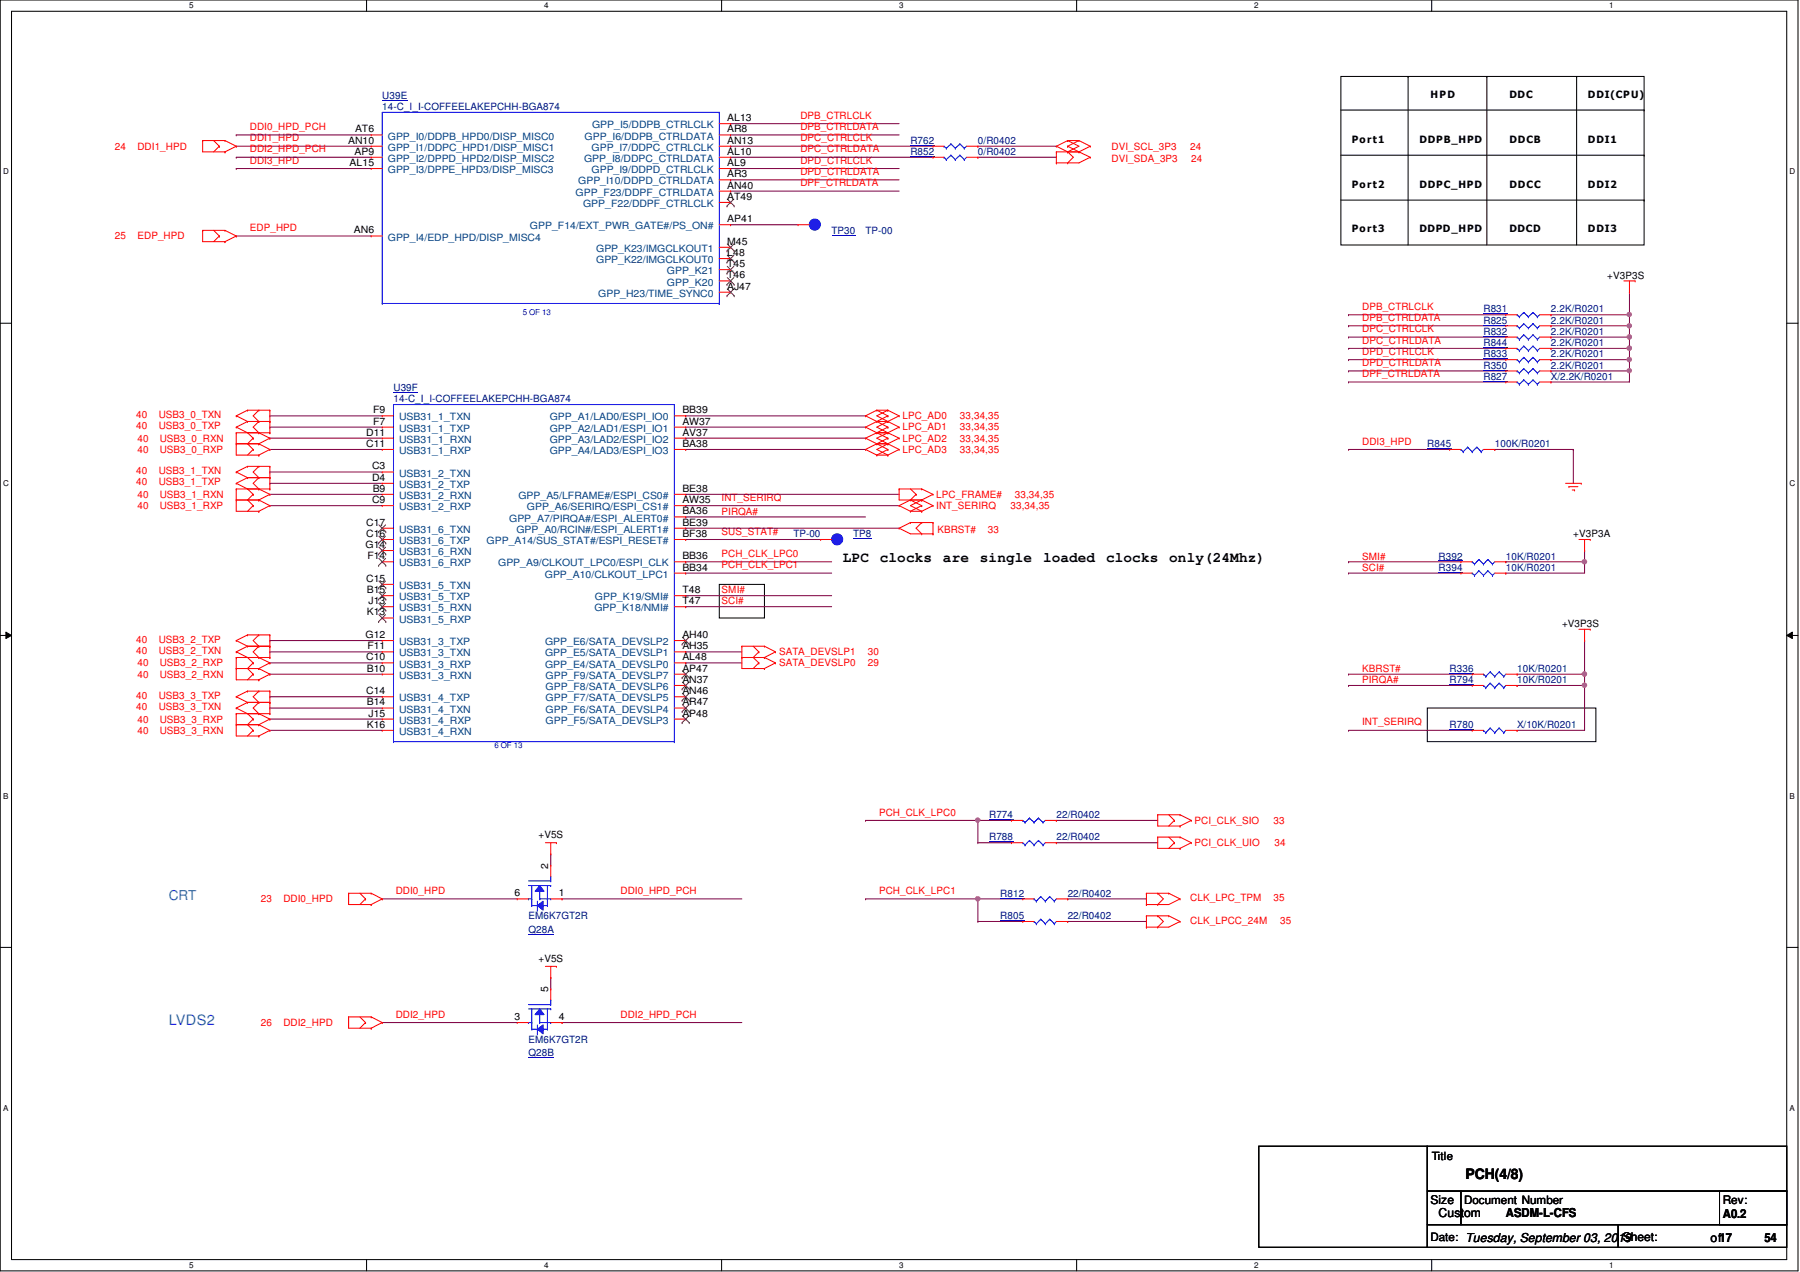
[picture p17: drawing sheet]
<svg xmlns="http://www.w3.org/2000/svg" width="297mm" height="210mm" viewBox="0 0 297 210" stroke-linecap="round" stroke-linejoin="round" font-family="sans-serif">
<defs><g id="words">
<g font-size="2.4">
<text x="139.1" y="92.8">LPC</text>
<text x="145.2" y="92.8">clocks</text>
<text x="155.6" y="92.8">are</text>
<text x="161.7" y="92.8">single</text>
<text x="172.1" y="92.8">loaded</text>
<text x="182.5" y="92.8">clocks</text>
<text x="193" y="92.8">only(24Mhz)</text>
<text x="241.8" y="194.5">PCH(4/8)</text>
</g>
<text font-size="2.4" fill="#0080ff" x="27.9" y="169.1">LVDS2</text>
<text font-size="2.2" fill="#0080ff" x="27.9" y="148.5">CRT</text>
<g font-size="2">
<text x="236.1" y="198.8">Size</text>
<text x="237.4" y="200.9">Custom</text>
<text x="248.5" y="200.9">ASDM-L-CFS</text>
<text x="284.3" y="201">A0.2</text>
<text x="267.8" y="204.9">Sheet:</text>
<text x="282.3" y="204.9">of17</text>
<text x="291.2" y="204.9">54</text>
</g>
<g font-size="1.9">
<text x="236.3" y="191.4">Title</text>
<text x="241.6" y="198.6">Document Number</text>
<text x="284.3" y="198.7">Rev:</text>
<text x="236.1" y="204.7">Date: Tuesday, September 03, 2019</text>
</g>
<g font-size="1.7" fill="#000080">
<text x="63.1" y="16.3">U39E</text>
<text x="63.1" y="18.2">14-C_I_I-COFFEELAKEPCHH-BGA874</text>
<text x="150.2" y="23.7">R762</text>
<text x="161.4" y="23.7">0/R0402</text>
<text x="150.2" y="25.6">R852</text>
<text x="161.4" y="25.6">0/R0402</text>
<text x="137.2" y="38.6">TP30</text>
<text x="142.8" y="38.6">TP-00</text>
<text x="244.8" y="53.4">R825</text>
<text x="244.8" y="51.6">R831</text>
<text x="255.9" y="53.4">2.2K/R0201</text>
<text x="255.9" y="51.6">2.2K/R0201</text>
<text x="244.8" y="55.2">R832</text>
<text x="244.8" y="59">R833</text>
<text x="244.8" y="57.1">R844</text>
<text x="255.9" y="55.2">2.2K/R0201</text>
<text x="255.9" y="59">2.2K/R0201</text>
<text x="255.9" y="57.1">2.2K/R0201</text>
<text x="64.9" y="64.5">U39F</text>
<text x="244.8" y="60.8">R350</text>
<text x="244.8" y="62.7">R827</text>
<text x="255.9" y="60.8">2.2K/R0201</text>
<text x="255.9" y="62.7">X/2.2K/R0201</text>
<text x="64.9" y="66.4">14-C_I_I-COFFEELAKEPCHH-BGA874</text>
<text x="235.5" y="73.8">R845</text>
<text x="246.7" y="73.8">100K/R0201</text>
<text x="130.9" y="88.6">TP-00</text>
<text x="140.8" y="88.6">TP8</text>
<text x="237.4" y="94.2">R394</text>
<text x="237.4" y="92.3">R392</text>
<text x="248.5" y="94.2">10K/R0201</text>
<text x="248.5" y="92.3">10K/R0201</text>
<text x="239.2" y="110.9">R336</text>
<text x="239.2" y="112.7">R794</text>
<text x="250.4" y="110.9">10K/R0201</text>
<text x="250.4" y="112.7">10K/R0201</text>
<text x="239.2" y="120.1">R780</text>
<text x="250.4" y="120.1">X/10K/R0201</text>
<text x="163.2" y="135">R774</text>
<text x="174.3" y="135">22/R0402</text>
<text x="163.2" y="138.7">R788</text>
<text x="174.3" y="138.7">22/R0402</text>
<text x="165.1" y="148">R812</text>
<text x="176.2" y="148">22/R0402</text>
<text x="87.2" y="153.9">Q28A</text>
<text x="87.2" y="151.7">EM6K7GT2R</text>
<text x="165.1" y="151.7">R805</text>
<text x="176.2" y="151.7">22/R0402</text>
<text x="87.2" y="172.1">EM6K7GT2R</text>
<text x="87.2" y="174.3">Q28B</text>
</g>
<g font-size="1.7">
<text x="236.1" y="16.1">HPD</text>
<text x="249.1" y="16.1">DDC</text>
<text x="262" y="16.1">DDI(CPU)</text>
<text x="57.4" y="23.7">AN10</text>
<text x="58.6" y="21.8">AT6</text>
<text x="120" y="21.8">AR8</text>
<text x="120" y="23.7">AN13</text>
<text x="120" y="20">AL13</text>
<text x="223.1" y="23.5">Port1</text>
<text x="234.2" y="23.5">DDPB_HPD</text>
<text x="249.1" y="23.5">DDCB</text>
<text x="262" y="23.5">DDI1</text>
<text x="57.7" y="27.4">AL15</text>
<text x="58.5" y="25.5">AP9</text>
<text x="120" y="29.3">AR3</text>
<text x="120" y="27.4">AL9</text>
<text x="120" y="25.5">AL10</text>
<text x="120" y="33">AT49</text>
<text x="120" y="31.1">AN40</text>
<text x="223.1" y="30.9">Port2</text>
<text x="234.2" y="30.9">DDPC_HPD</text>
<text x="249.1" y="30.9">DDCC</text>
<text x="262" y="30.9">DDI2</text>
<text x="58.4" y="38.5">AN6</text>
<text x="120" y="36.7">AP41</text>
<text x="120" y="40.4">M45</text>
<text x="223.1" y="38.4">Port3</text>
<text x="234.2" y="38.4">DDPD_HPD</text>
<text x="249.1" y="38.4">DDCD</text>
<text x="262" y="38.4">DDI3</text>
<text x="120" y="42.2">L48</text>
<text x="120" y="45.9">T46</text>
<text x="120" y="44.1">T45</text>
<text x="120" y="47.8">AJ47</text>
<text x="265.2" y="46">+V3P3S</text>
<text x="60.4" y="71.9">D11</text>
<text x="61.6" y="68.2">F9</text>
<text x="61.6" y="70.1">F7</text>
<text x="112.6" y="68.2">BB39</text>
<text x="112.6" y="71.9">AV37</text>
<text x="112.6" y="70.1">AW37</text>
<text x="60.4" y="73.7">C11</text>
<text x="61.4" y="77.5">C3</text>
<text x="112.6" y="73.7">BA38</text>
<text x="61.4" y="79.3">D4</text>
<text x="61.4" y="83">C9</text>
<text x="61.5" y="81.2">B9</text>
<text x="112.6" y="83">AW35</text>
<text x="112.6" y="81.2">BE38</text>
<text x="60.4" y="86.7">C17</text>
<text x="60.4" y="88.6">C16</text>
<text x="112.6" y="88.6">BF38</text>
<text x="112.6" y="86.7">BE39</text>
<text x="112.6" y="84.9">BA36</text>
<text x="259.6" y="88.6">+V3P3A</text>
<text x="60.3" y="90.4">G14</text>
<text x="60.6" y="92.3">F14</text>
<text x="112.6" y="92.3">BB36</text>
<text x="112.6" y="94.1">BB34</text>
<text x="60.4" y="96">C15</text>
<text x="60.5" y="97.9">B15</text>
<text x="60.5" y="101.6">K13</text>
<text x="60.8" y="99.7">J13</text>
<text x="112.6" y="99.7">T47</text>
<text x="112.6" y="97.9">T48</text>
<text x="60.3" y="105.3">G12</text>
<text x="60.6" y="107.1">F11</text>
<text x="112.6" y="107.1">AH35</text>
<text x="112.6" y="105.3">AH40</text>
<text x="257.8" y="103.5">+V3P3S</text>
<text x="60.4" y="109">C10</text>
<text x="60.5" y="110.8">B10</text>
<text x="112.6" y="112.7">AN37</text>
<text x="112.6" y="109">AL48</text>
<text x="112.6" y="110.8">AP47</text>
<text x="60.4" y="114.6">C14</text>
<text x="60.5" y="116.4">B14</text>
<text x="60.8" y="118.2">J15</text>
<text x="112.6" y="118.2">AP48</text>
<text x="112.6" y="116.4">AR47</text>
<text x="112.6" y="114.6">AN46</text>
<text x="60.5" y="120.1">K16</text>
<text x="88.9" y="138.3">+V5S</text>
<text x="90.5" y="143.3" transform="rotate(-90 90.5 143.3)">2</text>
<text x="84.9" y="147.9">6</text>
<text x="92.2" y="147.9">1</text>
<text x="88.9" y="158.7">+V5S</text>
<text x="90.5" y="163.7" transform="rotate(-90 90.5 163.7)">5</text>
<text x="84.9" y="168.3">3</text>
<text x="92.2" y="168.3">4</text>
</g>
<g font-size="1.7" fill="#f00">
<text x="41.2" y="23.3">DDI1_HPD</text>
<text x="41.2" y="21.5">DDI0_HPD_PCH</text>
<text x="132.1" y="19.6">DPB_CTRLCLK</text>
<text x="132.1" y="21.5">DPB_CTRLDATA</text>
<text x="132.1" y="23.3">DPC_CTRLCLK</text>
<text x="19" y="24.7">24</text>
<text x="22.7" y="24.7">DDI1_HPD</text>
<text x="41.2" y="27">DDI3_HPD</text>
<text x="41.2" y="25.1">DDI2_HPD_PCH</text>
<text x="132.1" y="27">DPD_CTRLCLK</text>
<text x="132.1" y="28.9">DPD_CTRLDATA</text>
<text x="132.1" y="25.1">DPC_CTRLDATA</text>
<text x="183.4" y="24.7">DVI_SCL_3P3</text>
<text x="183.4" y="26.7">DVI_SDA_3P3</text>
<text x="196.4" y="24.7">24</text>
<text x="196.6" y="26.7">24</text>
<text x="132.1" y="30.7">DPF_CTRLDATA</text>
<text x="19" y="39.5">25</text>
<text x="22.7" y="39.5">EDP_HPD</text>
<text x="41.2" y="38.1">EDP_HPD</text>
<text x="224.8" y="51.1">DPB_CTRLCLK</text>
<text x="224.8" y="53">DPB_CTRLDATA</text>
<text x="224.8" y="54.8">DPC_CTRLCLK</text>
<text x="224.8" y="58.5">DPD_CTRLCLK</text>
<text x="224.8" y="56.7">DPC_CTRLDATA</text>
<text x="224.8" y="60.4">DPD_CTRLDATA</text>
<text x="224.8" y="62.2">DPF_CTRLDATA</text>
<text x="22.5" y="69">40</text>
<text x="22.5" y="70.8">40</text>
<text x="26.2" y="69">USB3_0_TXN</text>
<text x="26.2" y="70.8">USB3_0_TXP</text>
<text x="148.9" y="69.2">LPC_AD0</text>
<text x="148.9" y="71">LPC_AD1</text>
<text x="158.4" y="69.2">33,34,35</text>
<text x="158.4" y="71">33,34,35</text>
<text x="22.7" y="74.7">40</text>
<text x="22.7" y="72.9">40</text>
<text x="26.4" y="74.7">USB3_0_RXP</text>
<text x="26.4" y="72.9">USB3_0_RXN</text>
<text x="148.9" y="72.9">LPC_AD2</text>
<text x="148.9" y="74.7">LPC_AD3</text>
<text x="158.4" y="72.9">33,34,35</text>
<text x="158.4" y="74.7">33,34,35</text>
<text x="224.8" y="73.4">DDI3_HPD</text>
<text x="22.5" y="78.3">40</text>
<text x="22.5" y="80.1">40</text>
<text x="22.7" y="82.2">40</text>
<text x="22.7" y="84">40</text>
<text x="26.2" y="78.3">USB3_1_TXN</text>
<text x="26.2" y="80.1">USB3_1_TXP</text>
<text x="26.4" y="82.2">USB3_1_RXN</text>
<text x="26.4" y="84">USB3_1_RXP</text>
<text x="119.1" y="82.6">INT_SERIRQ</text>
<text x="154.5" y="84">INT_SERIRQ</text>
<text x="154.5" y="82.2">LPC_FRAME#</text>
<text x="166.7" y="84">33,34,35</text>
<text x="167.5" y="82.2">33,34,35</text>
<text x="119.1" y="88.2">SUS_STAT#</text>
<text x="119.1" y="84.9">PIRQA#</text>
<text x="154.7" y="87.9">KBRST#</text>
<text x="163" y="87.9">33</text>
<text x="119.1" y="91.9">PCH_CLK_LPC0</text>
<text x="119.1" y="93.8">PCH_CLK_LPC1</text>
<text x="224.8" y="92.3">SMI#</text>
<text x="224.8" y="94.2">SCI#</text>
<text x="119.1" y="97.9">SMI#</text>
<text x="119.1" y="99.7">SCI#</text>
<text x="22.5" y="107.9">40</text>
<text x="22.5" y="106.1">40</text>
<text x="26.2" y="107.9">USB3_2_TXN</text>
<text x="26.2" y="106.1">USB3_2_TXP</text>
<text x="22.7" y="110">40</text>
<text x="22.7" y="111.8">40</text>
<text x="26.4" y="110">USB3_2_RXP</text>
<text x="26.4" y="111.8">USB3_2_RXN</text>
<text x="128.6" y="110">SATA_DEVSLP0</text>
<text x="128.6" y="108.1">SATA_DEVSLP1</text>
<text x="143.2" y="110">29</text>
<text x="143.2" y="108.1">30</text>
<text x="224.8" y="110.9">KBRST#</text>
<text x="224.8" y="112.7">PIRQA#</text>
<text x="22.5" y="117.2">40</text>
<text x="22.5" y="115.4">40</text>
<text x="22.7" y="119.3">40</text>
<text x="26.2" y="117.2">USB3_3_TXN</text>
<text x="26.2" y="115.4">USB3_3_TXP</text>
<text x="26.4" y="119.3">USB3_3_RXP</text>
<text x="224.8" y="119.7">INT_SERIRQ</text>
<text x="22.7" y="121.1">40</text>
<text x="26.4" y="121.1">USB3_3_RXN</text>
<text x="145.1" y="134.6">PCH_CLK_LPC0</text>
<text x="197.1" y="135.9">PCI_CLK_SIO</text>
<text x="210.1" y="135.9">33</text>
<text x="197.1" y="139.6">PCI_CLK_UIO</text>
<text x="210.3" y="139.6">34</text>
<text x="43" y="148.9">23</text>
<text x="46.8" y="148.9">DDI0_HPD</text>
<text x="65.3" y="147.5">DDI0_HPD</text>
<text x="102.4" y="147.5">DDI0_HPD_PCH</text>
<text x="145.1" y="147.5">PCH_CLK_LPC1</text>
<text x="196.4" y="148.7">CLK_LPC_TPM</text>
<text x="210.1" y="148.7">35</text>
<text x="196.4" y="152.4">CLK_LPCC_24M</text>
<text x="211.2" y="152.4">35</text>
<text x="65.3" y="167.9">DDI2_HPD</text>
<text x="102.4" y="167.9">DDI2_HPD_PCH</text>
<text x="43" y="169.3">26</text>
<text x="46.8" y="169.3">DDI2_HPD</text>
</g>
<g font-size="1.7" fill="#004080">
<text x="64" y="23">GPP_I0/DDPB_HPD0/DISP_MISC0</text>
<text x="96.5" y="23">GPP_I6/DDPB_CTRLDATA</text>
<text x="97.7" y="21.2">GPP_I5/DDPB_CTRLCLK</text>
<text x="64" y="24.9">GPP_I1/DDPC_HPD1/DISP_MISC1</text>
<text x="64" y="26.7">GPP_I2/DPPD_HPD2/DISP_MISC2</text>
<text x="64" y="28.6">GPP_I3/DPPE_HPD3/DISP_MISC3</text>
<text x="96.4" y="26.7">GPP_I8/DDPC_CTRLDATA</text>
<text x="97.6" y="28.6">GPP_I9/DDPD_CTRLCLK</text>
<text x="97.6" y="24.9">GPP_I7/DDPC_CTRLCLK</text>
<text x="95" y="32.3">GPP_F23/DDPF_CTRLDATA</text>
<text x="95.4" y="30.4">GPP_I10/DDPD_CTRLDATA</text>
<text x="96.2" y="34.2">GPP_F22/DDPF_CTRLCLK</text>
<text x="64" y="39.7">GPP_I4/EDP_HPD/DISP_MISC4</text>
<text x="87.5" y="37.8">GPP_F14/EXT_PWR_GATE#/PS_ON#</text>
<text x="98.4" y="41.6">GPP_K23/IMGCLKOUT1</text>
<text x="98.4" y="43.4">GPP_K22/IMGCLKOUT0</text>
<text x="110.1" y="47.1">GPP_K20</text>
<text x="110.1" y="45.3">GPP_K21</text>
<text x="98.7" y="49">GPP_H23/TIME_SYNC0</text>
<text x="65.9" y="69.4">USB31_1_TXN</text>
<text x="65.9" y="71.2">USB31_1_TXP</text>
<text x="90.7" y="69.4">GPP_A1/LAD0/ESPI_IO0</text>
<text x="90.7" y="71.2">GPP_A2/LAD1/ESPI_IO1</text>
<text x="65.9" y="73.1">USB31_1_RXN</text>
<text x="65.9" y="74.9">USB31_1_RXP</text>
<text x="90.7" y="74.9">GPP_A4/LAD3/ESPI_IO3</text>
<text x="90.7" y="73.1">GPP_A3/LAD2/ESPI_IO2</text>
<text x="65.9" y="78.7">USB31_2_TXN</text>
<text x="65.9" y="80.5">USB31_2_TXP</text>
<text x="65.9" y="82.3">USB31_2_RXN</text>
<text x="85.6" y="82.3">GPP_A5/LFRAME#/ESPI_CS0#</text>
<text x="65.9" y="84.2">USB31_2_RXP</text>
<text x="65.9" y="87.9">USB31_6_TXN</text>
<text x="65.9" y="89.8">USB31_6_TXP</text>
<text x="80.3" y="89.8">GPP_A14/SUS_STAT#/ESPI_RESET#</text>
<text x="84" y="86.1">GPP_A7/PIRQA#/ESPI_ALERT0#</text>
<text x="85.2" y="87.9">GPP_A0/RCIN#/ESPI_ALERT1#</text>
<text x="86.9" y="84.2">GPP_A6/SERIRQ/ESPI_CS1#</text>
<text x="65.9" y="91.6">USB31_6_RXN</text>
<text x="65.9" y="93.5">USB31_6_RXP</text>
<text x="82.2" y="93.5">GPP_A9/CLKOUT_LPC0/ESPI_CLK</text>
<text x="89.9" y="95.3">GPP_A10/CLKOUT_LPC1</text>
<text x="65.9" y="97.2">USB31_5_TXN</text>
<text x="65.9" y="99.1">USB31_5_TXP</text>
<text x="65.9" y="100.9">USB31_5_RXN</text>
<text x="98.1" y="100.9">GPP_K18/NMI#</text>
<text x="98.2" y="99.1">GPP_K19/SMI#</text>
<text x="65.9" y="102.7">USB31_5_RXP</text>
<text x="65.9" y="106.5">USB31_3_TXP</text>
<text x="90" y="106.5">GPP_E6/SATA_DEVSLP2</text>
<text x="65.9" y="108.3">USB31_3_TXN</text>
<text x="65.9" y="110.2">USB31_3_RXP</text>
<text x="65.9" y="112">USB31_3_RXN</text>
<text x="90" y="110.2">GPP_E4/SATA_DEVSLP0</text>
<text x="90" y="108.3">GPP_E5/SATA_DEVSLP1</text>
<text x="90" y="113.9">GPP_F8/SATA_DEVSLP6</text>
<text x="90" y="112">GPP_F9/SATA_DEVSLP7</text>
<text x="65.9" y="115.7">USB31_4_TXP</text>
<text x="65.9" y="117.6">USB31_4_TXN</text>
<text x="65.9" y="119.4">USB31_4_RXP</text>
<text x="90" y="119.4">GPP_F5/SATA_DEVSLP3</text>
<text x="90" y="117.6">GPP_F6/SATA_DEVSLP4</text>
<text x="90" y="115.7">GPP_F7/SATA_DEVSLP5</text>
<text x="65.9" y="121.3">USB31_4_RXN</text>
</g>
<g font-size="1.3">
<text x="31.2" y="1.4">5</text>
<text x="89.8" y="1.4">4</text>
<text x="148.4" y="1.4">3</text>
<text x="207" y="1.4">2</text>
<text x="265.6" y="1.4">1</text>
<text x=".5" y="28.8">D</text>
<text x="295.3" y="28.8">D</text>
<text x=".5" y="80.3">C</text>
<text x="295.3" y="80.3">C</text>
<text x=".5" y="131.8">B</text>
<text x="295.3" y="131.8">B</text>
<text x=".5" y="183.3">A</text>
<text x="295.3" y="183.3">A</text>
<text x="31.2" y="209.3">5</text>
<text x="89.8" y="209.3">4</text>
<text x="148.4" y="209.3">3</text>
<text x="207" y="209.3">2</text>
<text x="265.6" y="209.3">1</text>
</g>
<g font-size="1.3" fill="#00f">
<text x="86.3" y="52">5 OF 13</text>
<text x="81.6" y="123.4">6 OF 13</text>
</g>
</g></defs>
<path d="M0 0h296.7v209.7h-296.7zM1.9 1.9h292.9v206h-292.9z" fill="none" stroke="#000" stroke-width=".17"/>
<g fill="#fff">
<path d="M31.2 .2h.7v1.5h-.7z"/>
<path d="M31.2 208.1h.7v1.4h-.7z"/>
</g>
<path d="M60.5 0v1.9M60.5 207.9v1.8" fill="none" stroke="#000" stroke-width=".17"/>
<g fill="#fff">
<path d="M89.8 .2h.7v1.5h-.7z"/>
<path d="M89.8 208.1h.7v1.4h-.7z"/>
</g>
<path d="M119.1 0v1.9M119.1 207.9v1.8" fill="none" stroke="#000" stroke-width=".17"/>
<g fill="#fff">
<path d="M148.4 .2h.7v1.5h-.7z"/>
<path d="M148.4 208.1h.7v1.4h-.7z"/>
</g>
<path d="M177.7 0v1.9M177.7 207.9v1.8" fill="none" stroke="#000" stroke-width=".17"/>
<g fill="#fff">
<path d="M207 .2h.7v1.5h-.7z"/>
<path d="M207 208.1h.7v1.4h-.7z"/>
</g>
<path d="M236.3 0v1.9M236.3 207.9v1.8" fill="none" stroke="#000" stroke-width=".17"/>
<g fill="#fff">
<path d="M265.6 .2h.7v1.5h-.7z"/>
<path d="M265.6 208.1h.7v1.4h-.7z"/>
<path d="M.5 27.6h.9v1.5h-.9z"/>
<path d="M295.3 27.6h.9v1.5h-.9z"/>
<path d="M.5 79.1h.9v1.5h-.9z"/>
<path d="M295.3 79.1h.9v1.5h-.9z"/>
</g>
<path d="M0 53.3h1.9M294.8 53.3h1.9" fill="none" stroke="#000" stroke-width=".17"/>
<g fill="#fff">
<path d="M.5 130.6h.9v1.5h-.9z"/>
<path d="M295.3 130.6h.9v1.5h-.9z"/>
</g>
<path d="M0 104.9h1.9M1 104.3l.9 .6-.9 .5zM294.8 104.9l1-.6v1.1zM294.8 104.9h1.9" fill="none" stroke="#000" stroke-width=".17"/>
<path d="M1 104.3l.9 .6-.9 .5zM294.8 104.9l1-.6v1.1z" fill="#000"/>
<g fill="#fff">
<path d="M.5 182.1h.8v1.5h-.8z"/>
<path d="M295.3 182.1h.8v1.5h-.8z"/>
</g>
<g fill="none" stroke="#000" stroke-width=".17">
<path d="M221.3 12.6h50v27.8h-50zM221.3 18.2h50M232.4 12.6h.1M232.4 12.6v27.8M245.4 12.6h.1M245.4 12.6v27.8M260.2 12.6h.1M260.2 12.6v27.8M271.3 18.2h.1M221.3 25.6h50M221.3 33h50M271.3 25.6h.1"/>
<path d="M271.3 33h.1M118.7 96.4h7.4v5.6h-7.4zM235.5 116.8h27.9v5.6h-27.9zM0 156.3h1.9M294.8 156.3h1.9"/>
</g>
<g fill="none" stroke="#800040" stroke-width=".17">
<path d="M222.5 92.7h.1M222.5 92.7h18.6M248.5 92.7h.1M248.5 92.7h13M161.4 152.1h.1M161.4 148.3h.1M161.4 148.3h7.4M161.4 152.1h7.4M161.4 148.3v3.8M176.2 148.3h.1M176.2 152.1h.1M176.2 148.3h13"/>
<path d="M176.2 152.1h13"/>
</g>
<circle cx="261.5" cy="92.7" r=".37" fill="#f0f"/>
<circle cx="261.5" cy="92.7" r=".37" fill="none" stroke="#f0f" stroke-width=".17"/>
<g fill="none" stroke="#800040" stroke-width=".17">
<path d="M255.9 51.9h.1M255.9 51.9h13M44.5 70.5h.1M44.5 68.6h.1M44.5 74.2h.1M44.5 72.3h.1M44.5 70.5h18.6M44.5 68.6h18.6M44.5 74.2h18.6M44.5 72.3h18.6M113.2 92.7h.1M113.2 94.6h.1"/>
<path d="M113.2 94.6h24M113.2 92.7h24M222.5 94.6h.1M222.5 94.6h18.6M248.5 94.6h.1M261.5 90.8h.1M261.5 92.7h.1M261.5 90.8v3.8h-13M44.5 116.8h.1M44.5 115h.1M44.5 118.7h.1M44.5 116.8h18.6"/>
<path d="M44.5 115h18.6M44.5 118.7h18.6M44.5 120.5h.1M44.5 120.5h18.6"/>
</g>
<circle cx="268.9" cy="51.9" r=".36" fill="#f0f"/>
<circle cx="268.9" cy="51.9" r=".36" fill="none" stroke="#f0f" stroke-width=".17"/>
<g fill="none" stroke="#800040" stroke-width=".17">
<path d="M39 24.1h.1M39 24.1h22.3M120.6 27.8h.1M120.6 29.7h.1M120.6 20.4h.1M120.6 22.3h.1M120.6 24.1h.1M120.6 26h.1M120.6 27.8h27.8M120.6 29.7h27.8M120.6 20.4h27.8M120.6 22.3h27.8"/>
<path d="M120.6 24.1h33.4M120.6 26h33.4M161.4 24.1h.1M161.4 26h.1M161.4 24.1h12.9M161.4 26h12.9M222.5 51.9h.1M222.5 53.8h.1M222.5 51.9h26M222.5 53.8h26M255.9 53.8h.1M255.9 59.4h.1"/>
<path d="M255.9 59.4h13M268.9 51.9h.1M268.9 48.2h.1M268.9 48.2v5.6h-13M44.5 79.8h.1M44.5 77.9h.1M44.5 79.8h18.6M44.5 77.9h18.6M44.5 81.6h.1M44.5 83.4h.1M44.5 81.6h18.6M44.5 83.4h18.6"/>
<path d="M113.2 98.3h.1M113.2 83.4h.1M113.2 81.6h.1M113.2 89h.1M113.2 85.3h.1M113.2 87.2h.1M113.2 81.6h35.2M113.2 83.4h35.2M113.2 98.3h24M113.2 89h22.2M113.2 85.3h29.6M113.2 87.2h35.2"/>
<path d="M113.2 100.1h.1M113.2 100.1h24M90.9 140.9h.1M90.9 140.9v1.9M63.1 168.7h.1M63.1 168.7h22.2M90.9 161.3h.1M90.9 161.3v1.9M92.7 168.7h.1M92.7 168.7h29.7"/>
</g>
<circle cx="268.9" cy="59.3" r=".37" fill="#f0f"/>
<circle cx="268.9" cy="59.3" r=".37" fill="none" stroke="#f0f" stroke-width=".17"/>
<path d="M255.9 55.6h.1M268.9 57.5h.1M268.9 53.8h.1M268.9 53.8v1.8h-13M268.9 57.5v1.9" fill="none" stroke="#800040" stroke-width=".17"/>
<circle cx="268.9" cy="55.6" r=".37" fill="#f0f"/>
<circle cx="268.9" cy="55.6" r=".37" fill="none" stroke="#f0f" stroke-width=".17"/>
<circle cx="268.9" cy="53.8" r=".36" fill="#f0f"/>
<circle cx="268.9" cy="53.8" r=".36" fill="none" stroke="#f0f" stroke-width=".17"/>
<path d="M222.5 55.6h.1M222.5 59.4h.1M222.5 55.6h26M222.5 59.4h26M255.9 61.2h.1M255.9 61.2h13" fill="none" stroke="#800040" stroke-width=".17"/>
<circle cx="268.9" cy="61.2" r=".36" fill="#f0f"/>
<circle cx="268.9" cy="61.2" r=".36" fill="none" stroke="#f0f" stroke-width=".17"/>
<path d="M120.6 31.5h.1M120.6 31.5h27.8M222.5 57.5h.1M222.5 57.5h26M255.9 57.5h.1M255.9 57.5h13M268.9 59.4h.1M268.9 59.4v1.8M222.5 61.2h.1M222.5 63h.1M222.5 61.2h26M222.5 63h26" fill="none" stroke="#800040" stroke-width=".17"/>
<circle cx="268.9" cy="57.5" r=".37" fill="#f0f"/>
<circle cx="268.9" cy="57.5" r=".37" fill="none" stroke="#f0f" stroke-width=".17"/>
<g fill="none" stroke="#800040" stroke-width=".17">
<path d="M39 38.9h.1M39 27.8h.1M39 22.3h.1M39 26h.1M39 38.9h22.3M39 27.8h22.3M39 22.3h22.3M39 26h22.3M268.9 55.6h.1M268.9 55.6v1.9M222.5 74.2h.1M222.5 74.2h16.7"/>
<path d="M246.7 74.2h.1M246.7 74.2h12.9M255.9 63h.1M259.6 74.2h.1M259.6 74.2v5.6M268.9 61.2h.1M268.9 61.2v1.8h-13M113.2 109.4h.1M113.2 107.6h.1M113.2 109.4h9.2M113.2 107.6h9.2M142.8 135.4h.1"/>
<path d="M142.8 135.4h18.6M174.3 135.4h.1M174.3 135.4h16.7"/>
</g>
<circle cx="161.4" cy="135.3" r=".36" fill="#f0f"/>
<circle cx="161.4" cy="135.3" r=".36" fill="none" stroke="#f0f" stroke-width=".17"/>
<path d="M261.5 113.1h.1M261.5 105.7h.1M261.5 105.7v5.6M261.5 113.1v7.4M161.4 135.4h.1M161.4 139.1h.1M161.4 135.4v3.7M161.4 135.4h5.5M161.4 139.1h5.5M174.3 139.1h.1M174.3 139.1h16.7" fill="none" stroke="#800040" stroke-width=".17"/>
<circle cx="261.5" cy="111.2" r=".37" fill="#f0f"/>
<circle cx="261.5" cy="111.2" r=".37" fill="none" stroke="#f0f" stroke-width=".17"/>
<g fill="none" stroke="#800040" stroke-width=".17">
<path d="M222.5 111.3h.1M222.5 113.1h.1M222.5 111.3h20.4M222.5 113.1h20.4M250.4 111.3h.1M250.4 113.1h.1M250.4 111.3h11.1M261.5 111.3h.1M261.5 111.3v1.8h-11.1M222.5 120.5h.1M222.5 120.5h20.4M250.4 120.5h.1"/>
<path d="M250.4 120.5h11.1"/>
</g>
<circle cx="261.5" cy="113.1" r=".37" fill="#f0f"/>
<circle cx="261.5" cy="113.1" r=".37" fill="none" stroke="#f0f" stroke-width=".17"/>
<path d="M142.8 148.3h.1M142.8 148.3h18.6" fill="none" stroke="#800040" stroke-width=".17"/>
<circle cx="161.3" cy="148.3" r=".37" fill="#f0f"/>
<circle cx="161.3" cy="148.3" r=".37" fill="none" stroke="#f0f" stroke-width=".17"/>
<g fill="none" stroke="#800040" stroke-width=".17">
<path d="M120.6 37.1h.1M120.6 37.1h11.1M113.2 74.2h.1M113.2 72.3h.1M113.2 70.5h.1M113.2 68.6h.1M113.2 74.2h29.6M113.2 72.3h29.6M113.2 70.5h29.6M113.2 68.6h29.6M44.5 107.6h.1M44.5 105.7h.1"/>
<path d="M44.5 109.4h.1M44.5 111.3h.1M44.5 107.6h18.6M44.5 105.7h18.6M44.5 109.4h18.6M44.5 111.3h18.6M63.1 148.3h.1M63.1 148.3h22.2M92.7 148.3h.1M92.7 148.3h29.7"/>
</g>
<g fill="none" stroke="#f00" stroke-width=".17">
<path d="M33.4 38h.1M33.4 23.2h.1M33.4 38v1.9h3.7M33.4 38h3.7M33.4 23.2v1.9h3.7M33.4 23.2h3.7M35.3 38l.9 .9M35.3 23.2l.9 .9M36.2 38.9h.1M36.2 24.1h.1M36.2 38.9l-.9 1M36.2 24.1l-.9 1"/>
<path d="M37.1 39.9h.1M37.1 38h.1M37.1 25.1h.1M37.1 23.2h.1M37.1 38l1.9 .9M37.1 23.2l1.9 .9M39 38.9h.1M39 24.1h.1M39 38.9l-1.9 1M39 24.1l-1.9 1M154 24.1h.1M154 24.1h1.8"/>
<path d="M159.5 24.1h1.9M161.4 24.1h.1M174.3 24.1h.1M174.3 26.9h.1M174.3 25.1h.1M174.3 25.1h3.8M174.3 24.1l1.9 1M174.3 25.1v1.8M176.2 25.1h.1M176.2 23.2h.1M176.2 24.1h.1M176.2 26.9h.1"/>
<path d="M176.2 23.2h1.9M176.2 23.2l-1.9 .9M176.2 23.2l1.9 .9-1.9 1M176.2 24.1l1.9 1M176.2 25.1l.9 .9-.9 .9M178.1 23.2h.1M178.1 25.1h.1M178.1 23.2l1.8 .9M178.1 23.2l-1.9 .9M178.1 25.1l1.8 .9M179.9 24.1h.1M179.9 26h.1"/>
<path d="M179.9 24.1l-1.8 1M179.9 26l-1.8 .9h-3.8M248.5 53.8h.1M248.5 55.6h.1M248.5 53.8h1.9M248.5 55.6h1.9M254.1 53.8h1.8M254.1 55.6h1.8M255.9 53.8h.1M255.9 55.6h.1M268 46.4h1.8M268.9 48.2h.1"/>
<path d="M268.9 46.4v1.8M269.8 46.4h.1M39 68.6h.1M39 70.5h.1M39 73.2h.1M39 71.4h.1M39 77.9h.1M39 79.8h.1M39 71.4v3.7h3.7M39 68.6l1.8 1M39 70.5l1.8 .9 1 .9M39 71.4h5.5"/>
<path d="M39 73.2h3.7M39 77.9l1.8 .9M39 79.8l1.8 .9 1 .9M40.8 67.7h.1M40.8 69.6h.1M40.8 77h.1M40.8 78.8h.1M40.8 69.6h3.7M40.8 67.7l-1.8 .9M40.8 67.7h3.7M40.8 69.6l-1.8 .9M40.8 78.8h3.7"/>
<path d="M40.8 77l-1.8 .9M40.8 77h3.7M40.8 78.8l-1.8 1M41.8 74.2h.1M41.8 72.3h.1M41.8 72.3l-1 .9 1 1M41.8 74.2l-1 .9M42.7 69.6h.1M42.7 67.7h.1M42.7 71.4h.1M42.7 75.1h.1M42.7 73.2h.1"/>
<path d="M42.7 78.8h.1M42.7 77h.1M42.7 67.7l-.9 .9 .9 1M42.7 69.6l-.9 .9 .9 .9M42.7 73.2l1.8 1M42.7 71.4l1.8 .9M42.7 77l-.9 .9 .9 .9M42.7 78.8l-.9 1 .9 .9M44.5 69.6h.1M44.5 67.7h.1M44.5 71.4h.1M44.5 74.2h.1"/>
<path d="M44.5 72.3h.1M44.5 78.8h.1M44.5 77h.1M44.5 67.7v3.7M44.5 77v3.7M44.5 74.2l-1.8 .9M44.5 72.3l-1.8 .9M142.8 68.6h.1M142.8 70.5h.1M142.8 72.3h.1M142.8 74.2h.1M142.8 68.6l1.9 1"/>
<path d="M142.8 70.5l1.9 .9M142.8 72.3l1.9 .9M142.8 74.2l1.9 .9M144.7 69.6h.1M144.7 67.7h.1M144.7 71.4h.1M144.7 73.2h.1M144.7 75.1h.1M144.7 69.6h1.8M144.7 67.7h1.8M144.7 71.4h1.8M144.7 75.1h1.8"/>
<path d="M144.7 73.2h1.8M144.7 67.7l-1.9 .9M144.7 67.7l1.8 .9M144.7 69.6l-1.9 .9M144.7 69.6l1.8 .9M144.7 71.4l-1.9 .9M144.7 71.4l1.8 .9M144.7 73.2l-1.9 1M144.7 73.2l1.8 1M146.5 67.7h.1M146.5 69.6h.1M146.5 68.6h.1"/>
<path d="M146.5 71.4h.1M146.5 70.5h.1M146.5 73.2h.1M146.5 72.3h.1M146.5 75.1h.1M146.5 74.2h.1M146.5 67.7l1.9 .9M146.5 67.7l-1.8 .9 1.8 1M146.5 68.6l-1.8 1M146.5 69.6l1.9 .9M146.5 69.6l-1.8 .9 1.8 .9M146.5 70.5l-1.8 .9"/>
<path d="M146.5 71.4l1.9 .9M146.5 71.4l-1.8 .9 1.8 .9M146.5 72.3l-1.8 .9M146.5 73.2l1.9 1M146.5 73.2l-1.8 1 1.8 .9M146.5 74.2l-1.8 .9M148.4 68.6h.1M148.4 70.5h.1M148.4 72.3h.1M148.4 74.2h.1M148.4 68.6l-1.9 1M148.4 70.5l-1.9 .9"/>
<path d="M148.4 72.3l-1.9 .9M148.4 74.2l-1.9 .9M248.5 61.2h.1M248.5 61.2h1.9M254.1 61.2h1.8M255.9 61.2h.1M258.4 79.8h2.5M260.9 79.8h.1M39 80.7h.1M39 82.5h.1M39 80.7v3.7h3.7M39 80.7h5.5"/>
<path d="M39 82.5h3.7M41.8 81.6h.1M41.8 83.4h.1M41.8 81.6l-1 .9 1 .9M41.8 83.4l-1 1M42.7 80.7h.1M42.7 82.5h.1M42.7 84.4h.1M42.7 80.7l1.8 .9M42.7 82.5l1.8 .9M44.5 80.7h.1M44.5 81.6h.1"/>
<path d="M44.5 83.4h.1M44.5 81.6l-1.8 .9M44.5 83.4l-1.8 1M148.4 87.2h.1M148.4 83.4h.1M148.4 80.7h.1M148.4 87.2l1.8 .9h3.8M148.4 80.7h3.7M148.4 80.7v1.8h3.7M148.4 83.4l1.8 1M150.2 86.2h.1M150.2 84.4h.1"/>
<path d="M150.2 82.5h.1M150.2 86.2l-1.8 1M150.2 86.2h3.8M150.2 84.4h1.9M150.2 82.5l-1.8 .9M150.2 82.5l1.9 .9M150.2 80.7l1 .9M151.2 81.6h.1M151.2 81.6l-1 .9M152.1 88.1h.1M152.1 86.2h.1M152.1 82.5h.1"/>
<path d="M152.1 84.4h.1M152.1 83.4h.1M152.1 80.7h.1M152.1 86.2l-.9 1 .9 .9M152.1 82.5l1.9 .9M152.1 83.4l-1.9 1M152.1 80.7l1.9 .9M154 88.1h.1M154 86.2h.1M154 83.4h.1M154 81.6h.1M154 86.2v1.9"/>
<path d="M154 83.4l-1.9 1M154 81.6l-3.8 1.8 1.9 1M258.9 80.3h.1M258.9 80.3h1.5M259.5 80.9h.3M259.8 80.9h.1M260.6 89h1.8M261.5 90.8h.1M261.5 89v1.8M262.4 89h.1M39 116.8h.1M39 115h.1"/>
<path d="M39 117.8h.1M39 119.6h.1M39 107.6h.1M39 105.7h.1M39 108.5h.1M39 110.3h.1M39 116.8l1.8 1 1 .9M39 117.8h5.5M39 115l1.8 .9M39 119.6h3.7M39 108.5v3.7h3.7M39 117.8v3.7h3.7"/>
<path d="M39 110.3h3.7M39 108.5h5.5M39 107.6l1.8 .9 1 .9M39 105.7l1.8 .9M40.8 115.9h.1M40.8 114h.1M40.8 106.6h.1M40.8 104.8h.1M40.8 115.9l-1.8 .9M40.8 115.9h3.7M40.8 114l-1.8 1M40.8 114h3.7"/>
<path d="M40.8 106.6h3.7M40.8 106.6l-1.8 1M40.8 104.8l-1.8 .9M40.8 104.8h3.7M41.8 118.7h.1M41.8 109.4h.1M41.8 111.3h.1M41.8 118.7l-1 .9 1 .9M41.8 109.4l-1 .9 1 1M41.8 111.3l-1 .9M42.7 117.8h.1M42.7 115.9h.1"/>
<path d="M42.7 114h.1M42.7 119.6h.1M42.7 108.5h.1M42.7 106.6h.1M42.7 104.8h.1M42.7 110.3h.1M42.7 112.2h.1M42.7 115.9l-.9 .9 .9 1M42.7 114l-.9 1 .9 .9M42.7 117.8l1.8 .9M42.7 119.6l1.8 .9M42.7 106.6l-.9 1 .9 .9"/>
<path d="M42.7 104.8l-.9 .9 .9 .9M42.7 108.5l1.8 .9M42.7 110.3l1.8 1M44.5 117.8h.1M44.5 115.9h.1M44.5 114h.1M44.5 118.7h.1M44.5 108.5h.1M44.5 106.6h.1M44.5 104.8h.1M44.5 109.4h.1M44.5 111.3h.1"/>
<path d="M44.5 104.8v3.7M44.5 114v3.8M44.5 118.7l-1.8 .9M44.5 109.4l-1.8 .9M44.5 111.3l-1.8 .9M122.4 108.5h.1M122.4 106.6h.1M122.4 106.6v3.7h3.7M122.4 108.5h3.7M122.4 106.6h3.7M124.3 106.6l.9 1M125.2 109.4h.1"/>
<path d="M125.2 107.6h.1M125.2 107.6l-.9 .9 .9 .9M125.2 109.4l-.9 .9M126.1 110.3h.1M126.1 108.5h.1M126.1 106.6h.1M126.1 108.5l1.9 .9M126.1 106.6l1.9 1M128 109.4h.1M128 107.6h.1M128 109.4l-1.9 .9M128 107.6l-1.9 .9"/>
<path d="M260.6 103.8h1.8M261.5 105.7h.1M261.5 103.8v1.9M262.4 103.8h.1M41.8 120.5h.1M41.8 120.5l-1 1M42.7 121.5h.1M44.5 120.5h.1M44.5 120.5l-1.8 1M90 139.1h1.8M90.9 139.1v1.8M91.8 139.1h.1"/>
<path d="M191 134.5h.1M191 138.1h.1M191 134.5v1.8h3.7M191 134.5h3.7M191 138.1v1.9h3.7M191 138.1h3.7M192.9 134.5l.9 .9M192.9 138.1l.9 1M193.8 135.4h.1M193.8 139.1h.1M193.8 135.4l-.9 .9M193.8 139.1l-.9 .9"/>
<path d="M194.7 136.3h.1M194.7 134.5h.1M194.7 140h.1M194.7 138.1h.1M194.7 134.5l1.9 .9M194.7 138.1l1.9 1M196.6 135.4h.1M196.6 139.1h.1M196.6 135.4l-1.9 .9M196.6 139.1l-1.9 .9M57.5 147.4h.1M57.5 147.4v1.9h3.8"/>
<path d="M57.5 147.4h3.8M59.4 147.4l.9 .9M60.3 148.3h.1M60.3 148.3l-.9 1M61.3 149.3h.1M61.3 147.4h.1M61.3 147.4l1.8 .9M63.1 148.3h.1M63.1 148.3l-1.8 1M90 159.5h1.8M90.9 140.9h.1M90.9 159.5v1.8"/>
<path d="M91.8 159.5h.1M189.2 149.3h.1M189.2 147.4h.1M189.2 153h.1M189.2 151.1h.1M189.2 147.4h3.7M189.2 147.4v1.9M189.2 151.1v1.9M189.2 151.1h3.7M191 149.3h.1M191 147.4h.1M191 153h.1"/>
<path d="M191 151.1h.1M191 147.4l1 .9-1 1M191 151.1l1 1-1 .9M192.9 147.4h.1M192.9 151.1h.1M192.9 147.4l1.8 .9M192.9 151.1l1.8 1M194.7 148.3h.1M194.7 152.1h.1M194.7 148.3l-1.8 1h-3.7M194.7 152.1l-1.8 .9h-3.7M57.5 167.8h.1"/>
<path d="M57.5 167.8v1.9h3.8M57.5 167.8h3.8M59.4 167.8l.9 .9M60.3 168.7h.1M60.3 168.7l-.9 1M61.3 169.7h.1M61.3 167.8h.1M61.3 167.8l1.8 .9M63.1 168.7h.1M63.1 168.7l-1.8 1M90.9 161.3h.1"/>
</g>
<path d="M207.7 189.1h27.8v16.7h-27.8zM235.5 196.6h5.6v5.5h-5.6zM235.5 189.1h59.3v7.5h-59.3zM241.1 196.6h53.7v5.5h-53.7zM283.8 196.6h11v5.5h-11zM235.5 202.1h31.5v3.7h-31.5zM267 202.1h27.8v3.7h-27.8z" fill="none" stroke="#000" stroke-width=".17"/>
<g fill="none" stroke="#00f" stroke-width=".17">
<path d="M155.8 24.1h.1M155.8 24.1l.4 .4M156.2 24.5h.1M156.9 23.7h.1M156.9 23.7l-.7 .8M156.9 23.7l.7 .8M157.6 24.5h.1M158.4 23.7h.1M158.4 23.7l.7 .8M158.4 23.7l-.8 .8M159.1 24.5h.1M159.5 24.1l-.4 .4"/>
<path d="M250.4 53.8h.1M250.4 55.6h.1M250.4 53.8l.3 .3M250.4 55.6l.3 .4M250.7 54.1h.1M250.7 56h.1M251.5 53.4h.1M251.5 55.2h.1M251.5 53.4l-.8 .7M251.5 53.4l.7 .7M251.5 55.2l-.8 .8M251.5 55.2l.7 .8"/>
<path d="M252.2 54.1h.1M252.2 56h.1M253 53.4h.1M253 55.2h.1M253 53.4l.7 .7M253 53.4l-.8 .7M253 55.2l.7 .8M253 55.2l-.8 .8M253.7 54.1h.1M253.7 56h.1M254.1 53.8l-.4 .3M254.1 55.6l-.4 .4"/>
<path d="M250.4 61.2h.1M250.4 61.2l.3 .4M250.7 61.6h.1M251.5 60.8h.1M251.5 60.8l-.8 .8M251.5 60.8l.7 .8M252.2 61.6h.1M253 60.8h.1M253 60.8l.7 .8M253 60.8l-.8 .8M253.7 61.6h.1M254.1 61.2l-.4 .4"/>
<path d="M87.2 146.1h3.7M87.2 145.4h3.7M90.9 146.1h.1M90.9 145.4h.1M90.9 144.7h.1M90.9 144.7v.7"/>
</g>
<path d="M150.2 24h4M244.8 53.7h4M244.8 55.5h4M244.8 61.1h4" fill="none" stroke="#000080" stroke-width=".17"/>
<path d="M89.1 146.1l.7 1h-1.5z" fill-rule="evenodd" fill="#00f"/>
<path d="M87.2 148.3h.1M87.2 148.3h.6M87.8 148.3h.1M87.8 146.1v2.2M89.1 146.1l.7 1h-1.5zM89.1 148.3h.1M89.1 147.1v1.2M89.1 148.3h1.8M90.3 148.3h.1M90.3 146.1v2.2M90.9 148.3h.1" fill="none" stroke="#00f" stroke-width=".17"/>
<path d="M88.7 149.4l.9-.7v1.5z" fill-rule="evenodd" fill="#00f"/>
<g fill="none" stroke="#00f" stroke-width=".17">
<path d="M250.4 59.4h.1M250.4 59.4l.3 .3M250.7 59.7h.1M251.5 59h.1M251.5 59l-.8 .7M251.5 59l.7 .7M252.2 59.7h.1M253 59h.1M253 59l.7 .7M253 59l-.8 .7M253.7 59.7h.1M254.1 59.4l-.4 .3"/>
<path d="M250.4 63h.1M250.4 63l.3 .4M250.7 63.4h.1M251.5 62.7h.1M251.5 62.7l-.8 .7M251.5 62.7l.7 .7M252.2 63.4h.1M253 62.7h.1M253 62.7l.7 .7M253 62.7l-.8 .7M253.7 63.4h.1M254.1 63l-.4 .4"/>
<path d="M244.8 111.3h.1M244.8 111.3l.4 .3M245.2 111.6h.1M245.9 110.9h.1M245.9 110.9l-.7 .7M245.9 110.9l.8 .7M246.7 111.6h.1M247.4 110.9h.1M247.4 110.9l.8 .7M247.4 110.9l-.7 .7M248.2 111.6h.1M248.5 111.3l-.3 .3"/>
<path d="M87.8 149.4h.1M87.8 149.4h.9M87.8 148.3v1.1M88.7 149.4l.9-.7v1.5zM88.7 149.4h.1M88.7 150.2h.1M88.7 148.7v1.5M89.6 149.4h.1M89.6 149.4h.7M90.3 149.4h.1M90.3 148.3v1.1"/>
</g>
<path d="M244.8 59.2h4M244.8 62.9h4M239.2 111.1h4M87.2 154.2h4.2" fill="none" stroke="#000080" stroke-width=".17"/>
<g fill="none" stroke="#f00" stroke-width=".17">
<path d="M248.5 59.4h.1M248.5 59.4h1.9M254.1 59.4h1.8M255.9 59.4h.1M248.5 63h.1M248.5 63h1.9M254.1 63h1.8M255.9 63h.1M242.9 111.3h.1M242.9 111.3h1.9M248.5 111.3h1.9M250.4 111.3h.1"/>
<path d="M85.3 148.3h.1M85.3 148.3h1.9M90.9 142.8h.1M90.9 148.3h1.8M90.9 142.8v1.9M92.7 148.3h.1"/>
</g>
<circle cx="138.1" cy="89" r=".91" fill="#00f"/>
<g fill="none" stroke="#00f" stroke-width=".17">
<path d="M155.8 26h.1M155.8 26l.4 .3M156.2 26.3h.1M156.9 25.6h.1M156.9 25.6l-.7 .7M156.9 25.6l.7 .7M157.6 26.3h.1M158.4 25.6h.1M158.4 25.6l.7 .7M158.4 25.6l-.8 .7M159.1 26.3h.1M159.5 26l-.4 .3"/>
<path d="M242.9 94.6h.1M242.9 94.6l.4 .4M243.3 95h.1M244 94.2h.1M244 94.2l-.7 .8M244 94.2l.8 .8M244.8 95h.1M245.5 94.2h.1M245.5 94.2l.8 .8M245.5 94.2l-.7 .8M246.3 95h.1M246.7 94.6l-.4 .4"/>
<path d="M244.8 113.1h.1M244.8 113.1l.4 .4M245.2 113.5h.1M245.9 112.7h.1M245.9 112.7l-.7 .8M245.9 112.7l.8 .8M246.7 113.5h.1M247.4 112.7h.1M247.4 112.7l.8 .8M247.4 112.7l-.7 .8M248.2 113.5h.1M248.5 113.1l-.3 .4"/>
<path d="M168.8 135.4h.1M168.8 135.4l.4 .3M169.2 135.7h.1M169.9 135h.1M169.9 135l-.7 .7M169.9 135l.7 .7M170.6 135.7h.1M171.4 135h.1M171.4 135l.7 .7M171.4 135l-.8 .7M172.1 135.7h.1M172.5 135.4l-.4 .3"/>
<path d="M170.6 152.1h.1M170.6 152.1l.4 .3M171 152.4h.1M171.7 151.7h.1M171.7 151.7l-.7 .7M171.7 151.7l.8 .7M172.5 152.4h.1M173.2 151.7h.1M173.2 151.7l.8 .7M173.2 151.7l-.7 .7M174 152.4h.1M174.3 152.1l-.3 .3"/>
<circle cx="138.1" cy="89" r=".91"/>
</g>
<path d="M150.2 25.8h4M140.8 88.9h3M237.4 94.4h4M239.2 113h4M163.2 135.2h4M165.1 151.9h3.9" fill="none" stroke="#000080" stroke-width=".17"/>
<g fill="none" stroke="#f00" stroke-width=".17">
<path d="M154 26h.1M154 26h1.8M159.5 26h1.9M161.4 26h.1M135.4 89h.1M135.4 89h1.8M241.1 94.6h.1M241.1 94.6h1.8M246.7 94.6h1.8M248.5 94.6h.1M242.9 113.1h.1M242.9 113.1h1.9"/>
<path d="M248.5 113.1h1.9M250.4 113.1h.1M166.9 135.4h.1M166.9 135.4h1.9M172.5 135.4h1.8M174.3 135.4h.1M168.8 152.1h.1M168.8 152.1h1.8M174.3 152.1h1.9M176.2 152.1h.1"/>
</g>
<circle cx="134.5" cy="37.1" r=".91" fill="#00f"/>
<g fill="none" stroke="#00f" stroke-width=".17">
<path d="M250.4 51.9h.1M250.4 57.5h.1M250.4 51.9l.3 .4M250.4 57.5l.3 .4M250.7 52.3h.1M250.7 57.9h.1M251.5 51.6h.1M251.5 57.1h.1M251.5 51.6l-.8 .7M251.5 51.6l.7 .7M251.5 57.1l-.8 .8M251.5 57.1l.7 .8"/>
<path d="M252.2 52.3h.1M252.2 57.9h.1M253 51.6h.1M253 57.1h.1M253 51.6l.7 .7M253 51.6l-.8 .7M253 57.1l.7 .8M253 57.1l-.8 .8M253.7 52.3h.1M253.7 57.9h.1M254.1 51.9l-.4 .4M254.1 57.5l-.4 .4"/>
<path d="M87.2 166.5h3.7M87.2 165.8h3.7M90.9 166.5h.1M90.9 165.8h.1M90.9 165h.1M90.9 165v.8"/>
<circle cx="134.5" cy="37.1" r=".91"/>
</g>
<path d="M137.2 38.8h4M244.8 51.8h4M244.8 57.3h4" fill="none" stroke="#000080" stroke-width=".17"/>
<path d="M131.7 37.1h.1M131.7 37.1h1.9M248.5 51.9h.1M248.5 57.5h.1M248.5 51.9h1.9M248.5 57.5h1.9M254.1 51.9h1.8M254.1 57.5h1.8M255.9 51.9h.1M255.9 57.5h.1" fill="none" stroke="#f00" stroke-width=".17"/>
<path d="M89.1 166.5l.7 .9h-1.5z" fill-rule="evenodd" fill="#00f"/>
<path d="M87.2 168.7h.1M87.2 168.7h.6M87.8 168.7h.1M87.8 166.5v2.2M89.1 166.5l.7 .9h-1.5zM89.1 168.7h.1M89.1 167.4v1.3M89.1 168.7h1.8M90.3 168.7h.1M90.3 166.5v2.2M90.9 168.7h.1" fill="none" stroke="#00f" stroke-width=".17"/>
<path d="M88.7 169.8l.9-.7v1.5z" fill-rule="evenodd" fill="#00f"/>
<g fill="none" stroke="#00f" stroke-width=".17">
<path d="M118.7 18.5h.1M118.7 18.5h-55.6v31.6M118.7 18.5v31.6M63.1 50.1h.1M63.1 50.1h55.6M118.7 50.1h.1M111.3 66.8h.1M111.3 66.8h-46.4v55.6M111.3 66.8v55.6M241.1 74.2h.1M241.1 74.2l.4 .3M241.5 74.5h.1"/>
<path d="M242.2 73.8h.1M242.2 73.8l-.7 .7M242.2 73.8l.7 .7M242.9 74.5h.1M243.7 73.8h.1M243.7 73.8l.7 .7M243.7 73.8l-.8 .7M244.4 74.5h.1M244.8 74.2l-.4 .3M242.9 92.7h.1M242.9 92.7l.4 .4M243.3 93.1h.1"/>
<path d="M244 92.3h.1M244 92.3l-.7 .8M244 92.3l.8 .8M244.8 93.1h.1M245.5 92.3h.1M245.5 92.3l.8 .8M245.5 92.3l-.7 .8M246.3 93.1h.1M246.7 92.7l-.4 .4M64.9 122.4h.1M64.9 122.4h46.4M111.3 122.4h.1"/>
<path d="M168.8 139.1h.1M168.8 139.1l.4 .3M169.2 139.4h.1M169.9 138.7h.1M169.9 138.7l-.7 .7M169.9 138.7l.7 .7M170.6 139.4h.1M171.4 138.7h.1M171.4 138.7l.7 .7M171.4 138.7l-.8 .7M172.1 139.4h.1M172.5 139.1l-.4 .3"/>
<path d="M244.8 120.5h.1M244.8 120.5l.4 .4M245.2 120.9h.1M245.9 120.1h.1M245.9 120.1l-.7 .8M245.9 120.1l.8 .8M246.7 120.9h.1M247.4 120.1h.1M247.4 120.1l.8 .8M247.4 120.1l-.7 .8M248.2 120.9h.1M248.5 120.5l-.3 .4"/>
<path d="M170.6 148.3h.1M170.6 148.3l.4 .4M171 148.7h.1M171.7 148h.1M171.7 148l-.7 .7M171.7 148l.8 .7M172.5 148.7h.1M173.2 148h.1M173.2 148l.8 .7M173.2 148l-.7 .7M174 148.7h.1M174.3 148.3l-.3 .4"/>
<path d="M87.8 169.8h.1M87.8 169.8h.9M87.8 168.7v1.1M88.7 169.8l.9-.7v1.5zM88.7 169.8h.1M88.7 170.6h.1M88.7 169.1v1.5M89.6 169.8h.1M89.6 169.8h.7M90.3 169.8h.1M90.3 168.7v1.1"/>
</g>
<path d="M63.1 16.6h4.1M64.9 64.7h4.1M235.5 74h4M237.4 92.6h4M163.2 138.9h4M239.2 120.4h4M165.1 148.2h3.9M87.2 174.5h4.2" fill="none" stroke="#000080" stroke-width=".17"/>
<g fill="none" stroke="#f00" stroke-width=".17">
<path d="M61.3 24.1h.1M61.3 26h.1M61.3 22.3h.1M61.3 38.9h.1M61.3 27.8h.1M61.3 24.1h1.8M61.3 22.3h1.8M61.3 26h1.8M61.3 27.8h1.8M61.3 38.9h1.8M118.7 37.1h1.9M118.7 33.4h1.9"/>
<path d="M118.7 24.1h1.9M118.7 29.7h1.9M118.7 22.3h1.9M118.7 26h1.9M118.7 27.8h1.9M118.7 31.5h1.9M118.7 20.4h1.9M120.6 37.1h.1M120.6 33.4h.1M120.6 29.7h.1M120.6 22.3h.1M120.6 27.8h.1"/>
<path d="M120.6 31.5h.1M120.6 24.1h.1M120.6 26h.1M120.6 20.4h.1M118.7 42.7h1.9M118.7 40.8h1.9M118.7 46.4h1.9M118.7 44.5h1.9M118.7 48.2h1.9M120.6 42.7h.1M120.6 40.8h.1M120.6 46.4h.1"/>
<path d="M120.6 44.5h.1M120.6 48.2h.1M63.1 68.6h.1M63.1 70.5h.1M63.1 72.3h.1M63.1 74.2h.1M63.1 77.9h.1M63.1 79.8h.1M63.1 68.6h1.8M63.1 70.5h1.8M63.1 72.3h1.8M63.1 74.2h1.8"/>
<path d="M63.1 77.9h1.8M63.1 79.8h1.8M111.3 68.6h1.9M111.3 70.5h1.9M111.3 72.3h1.9M111.3 74.2h1.9M113.2 68.6h.1M113.2 74.2h.1M113.2 72.3h.1M113.2 70.5h.1M239.2 74.2h.1M239.2 74.2h1.9"/>
<path d="M244.8 74.2h1.9M246.7 74.2h.1M63.1 81.6h.1M63.1 83.4h.1M63.1 87.2h.1M63.1 89h.1M63.1 90.8h.1M63.1 92.7h.1M63.1 96.4h.1M63.1 98.3h.1M63.1 81.6h1.8M63.1 83.4h1.8"/>
<path d="M63.1 87.2h1.8M63.1 89h1.8M63.1 90.8h1.8M63.1 92.7h1.8M63.1 96.4h1.8M63.1 98.3h1.8M111.3 81.6h1.9M111.3 83.4h1.9M111.3 87.2h1.9M111.3 89h1.9M111.3 92.7h1.9M111.3 98.3h1.9"/>
<path d="M111.3 94.6h1.9M111.3 85.3h1.9M113.2 83.4h.1M113.2 89h.1M113.2 92.7h.1M113.2 81.6h.1M113.2 94.6h.1M113.2 87.2h.1M113.2 85.3h.1M113.2 98.3h.1M241.1 92.7h.1M241.1 92.7h1.8"/>
<path d="M246.7 92.7h1.8M248.5 92.7h.1M63.1 100.1h.1M63.1 102h.1M63.1 105.7h.1M63.1 107.6h.1M63.1 109.4h.1M63.1 111.3h.1M63.1 115h.1M63.1 116.8h.1M63.1 118.7h.1M63.1 100.1h1.8"/>
<path d="M63.1 102h1.8M63.1 105.7h1.8M63.1 107.6h1.8M63.1 109.4h1.8M63.1 111.3h1.8M63.1 115h1.8M63.1 116.8h1.8M63.1 118.7h1.8M111.3 100.1h1.9M111.3 105.7h1.9M111.3 107.6h1.9M111.3 109.4h1.9"/>
<path d="M111.3 111.3h1.9M111.3 115h1.9M111.3 116.8h1.9M111.3 118.7h1.9M111.3 113.1h1.9M113.2 100.1h.1M113.2 118.7h.1M113.2 116.8h.1M113.2 115h.1M113.2 113.1h.1M113.2 109.4h.1M113.2 107.6h.1"/>
<path d="M113.2 111.3h.1M113.2 105.7h.1M63.1 120.5h.1M63.1 120.5h1.8M166.9 139.1h.1M166.9 139.1h1.9M172.5 139.1h1.8M174.3 139.1h.1M242.9 120.5h.1M242.9 120.5h1.9M248.5 120.5h1.9M250.4 120.5h.1"/>
<path d="M168.8 148.3h.1M168.8 148.3h1.8M174.3 148.3h1.9M176.2 148.3h.1M85.3 168.7h.1M85.3 168.7h1.9M90.9 163.2h.1M90.9 168.7h1.8M90.9 163.2v1.8M92.7 168.7h.1"/>
</g>
<g fill="none" stroke="#804000" stroke-width=".17">
<path d="M120 34h.1M120 32.9l1.2 1.1M121.1 32.9l-1.1 1.1M121.2 34h.1M120 43.3h.1M120 41.4h.1M120 46.9h.1M120 45.1h.1M120 48.8h.1M120 42.1l1.2 1.2M120 40.3l1.2 1.1M120 45.8l1.2 1.1"/>
<path d="M120 43.9l1.2 1.2M120 47.7l1.2 1.1M121.1 40.3l-1.1 1.1M121.1 43.9l-1.1 1.2M121.1 42.1l-1.1 1.2M121.1 45.8l-1.1 1.1M121.1 47.7l-1.1 1.1M121.2 43.3h.1M121.2 41.4h.1M121.2 46.9h.1M121.2 45.1h.1M121.2 48.8h.1"/>
<path d="M62.5 87.8h.1M62.5 89.6h.1M62.5 91.4h.1M62.5 93.3h.1M62.5 97h.1M62.5 98.9h.1M62.5 86.6l1.2 1.2M62.5 88.5l1.2 1.1M62.5 90.3l1.2 1.1M62.5 92.2l1.2 1.1M62.5 95.9l1.2 1.1M62.5 97.7l1.2 1.2"/>
<path d="M62.5 99.6l1.2 1.1M63.6 86.6l-1.1 1.2M63.6 88.5l-1.1 1.1M63.6 90.3l-1.1 1.1M63.6 92.2l-1.1 1.1M63.6 95.9l-1.1 1.1M63.6 97.7l-1.1 1.2M63.6 99.6l-1.1 1.1M63.7 87.8h.1M63.7 89.6h.1M63.7 91.4h.1M63.7 93.3h.1"/>
<path d="M63.7 97h.1M63.7 98.9h.1M62.5 100.7h.1M62.5 102.6h.1M62.5 101.4l1.2 1.2M63.6 101.4l-1.1 1.2M63.7 100.7h.1M63.7 102.6h.1M112.6 119.3h.1M112.6 117.4h.1M112.6 115.6h.1M112.6 113.7h.1"/>
<path d="M112.6 111.8h.1M112.6 106.3h.1M112.6 118.1l1.1 1.2M112.6 116.3l1.1 1.1M112.6 114.4l1.1 1.2M112.6 112.6l1.1 1.1M112.6 110.7l1.1 1.1M112.6 105.2l1.1 1.1M113.7 118.1l-1.1 1.2M113.7 116.3l-1.1 1.1M113.7 114.4l-1.1 1.2M113.7 112.6l-1.1 1.1"/>
<path d="M113.7 110.7l-1.1 1.1M113.7 105.2l-1.1 1.1M113.7 119.3h.1M113.7 117.4h.1M113.7 115.6h.1M113.7 113.7h.1M113.7 111.8h.1M113.7 106.3h.1"/>
</g>
<circle cx="261.5" cy="92.7" r=".37" fill="#f0f"/>
<circle cx="261.5" cy="92.7" r=".37" fill="none" stroke="#f0f" stroke-width=".17"/>
<circle cx="268.9" cy="51.9" r=".36" fill="#f0f"/>
<circle cx="268.9" cy="51.9" r=".36" fill="none" stroke="#f0f" stroke-width=".17"/>
<circle cx="268.9" cy="59.3" r=".37" fill="#f0f"/>
<circle cx="268.9" cy="59.3" r=".37" fill="none" stroke="#f0f" stroke-width=".17"/>
<circle cx="268.9" cy="55.6" r=".37" fill="#f0f"/>
<circle cx="268.9" cy="55.6" r=".37" fill="none" stroke="#f0f" stroke-width=".17"/>
<circle cx="268.9" cy="53.8" r=".36" fill="#f0f"/>
<circle cx="268.9" cy="53.8" r=".36" fill="none" stroke="#f0f" stroke-width=".17"/>
<circle cx="268.9" cy="61.2" r=".36" fill="#f0f"/>
<circle cx="268.9" cy="61.2" r=".36" fill="none" stroke="#f0f" stroke-width=".17"/>
<circle cx="268.9" cy="57.5" r=".37" fill="#f0f"/>
<circle cx="268.9" cy="57.5" r=".37" fill="none" stroke="#f0f" stroke-width=".17"/>
<circle cx="161.4" cy="135.3" r=".36" fill="#f0f"/>
<circle cx="161.4" cy="135.3" r=".36" fill="none" stroke="#f0f" stroke-width=".17"/>
<circle cx="261.5" cy="111.2" r=".37" fill="#f0f"/>
<circle cx="261.5" cy="111.2" r=".37" fill="none" stroke="#f0f" stroke-width=".17"/>
<circle cx="261.5" cy="113.1" r=".37" fill="#f0f"/>
<circle cx="261.5" cy="113.1" r=".37" fill="none" stroke="#f0f" stroke-width=".17"/>
<circle cx="161.3" cy="148.3" r=".37" fill="#f0f"/>
<circle cx="161.3" cy="148.3" r=".37" fill="none" stroke="#f0f" stroke-width=".17"/>
<use href="#words"/>
</svg>
